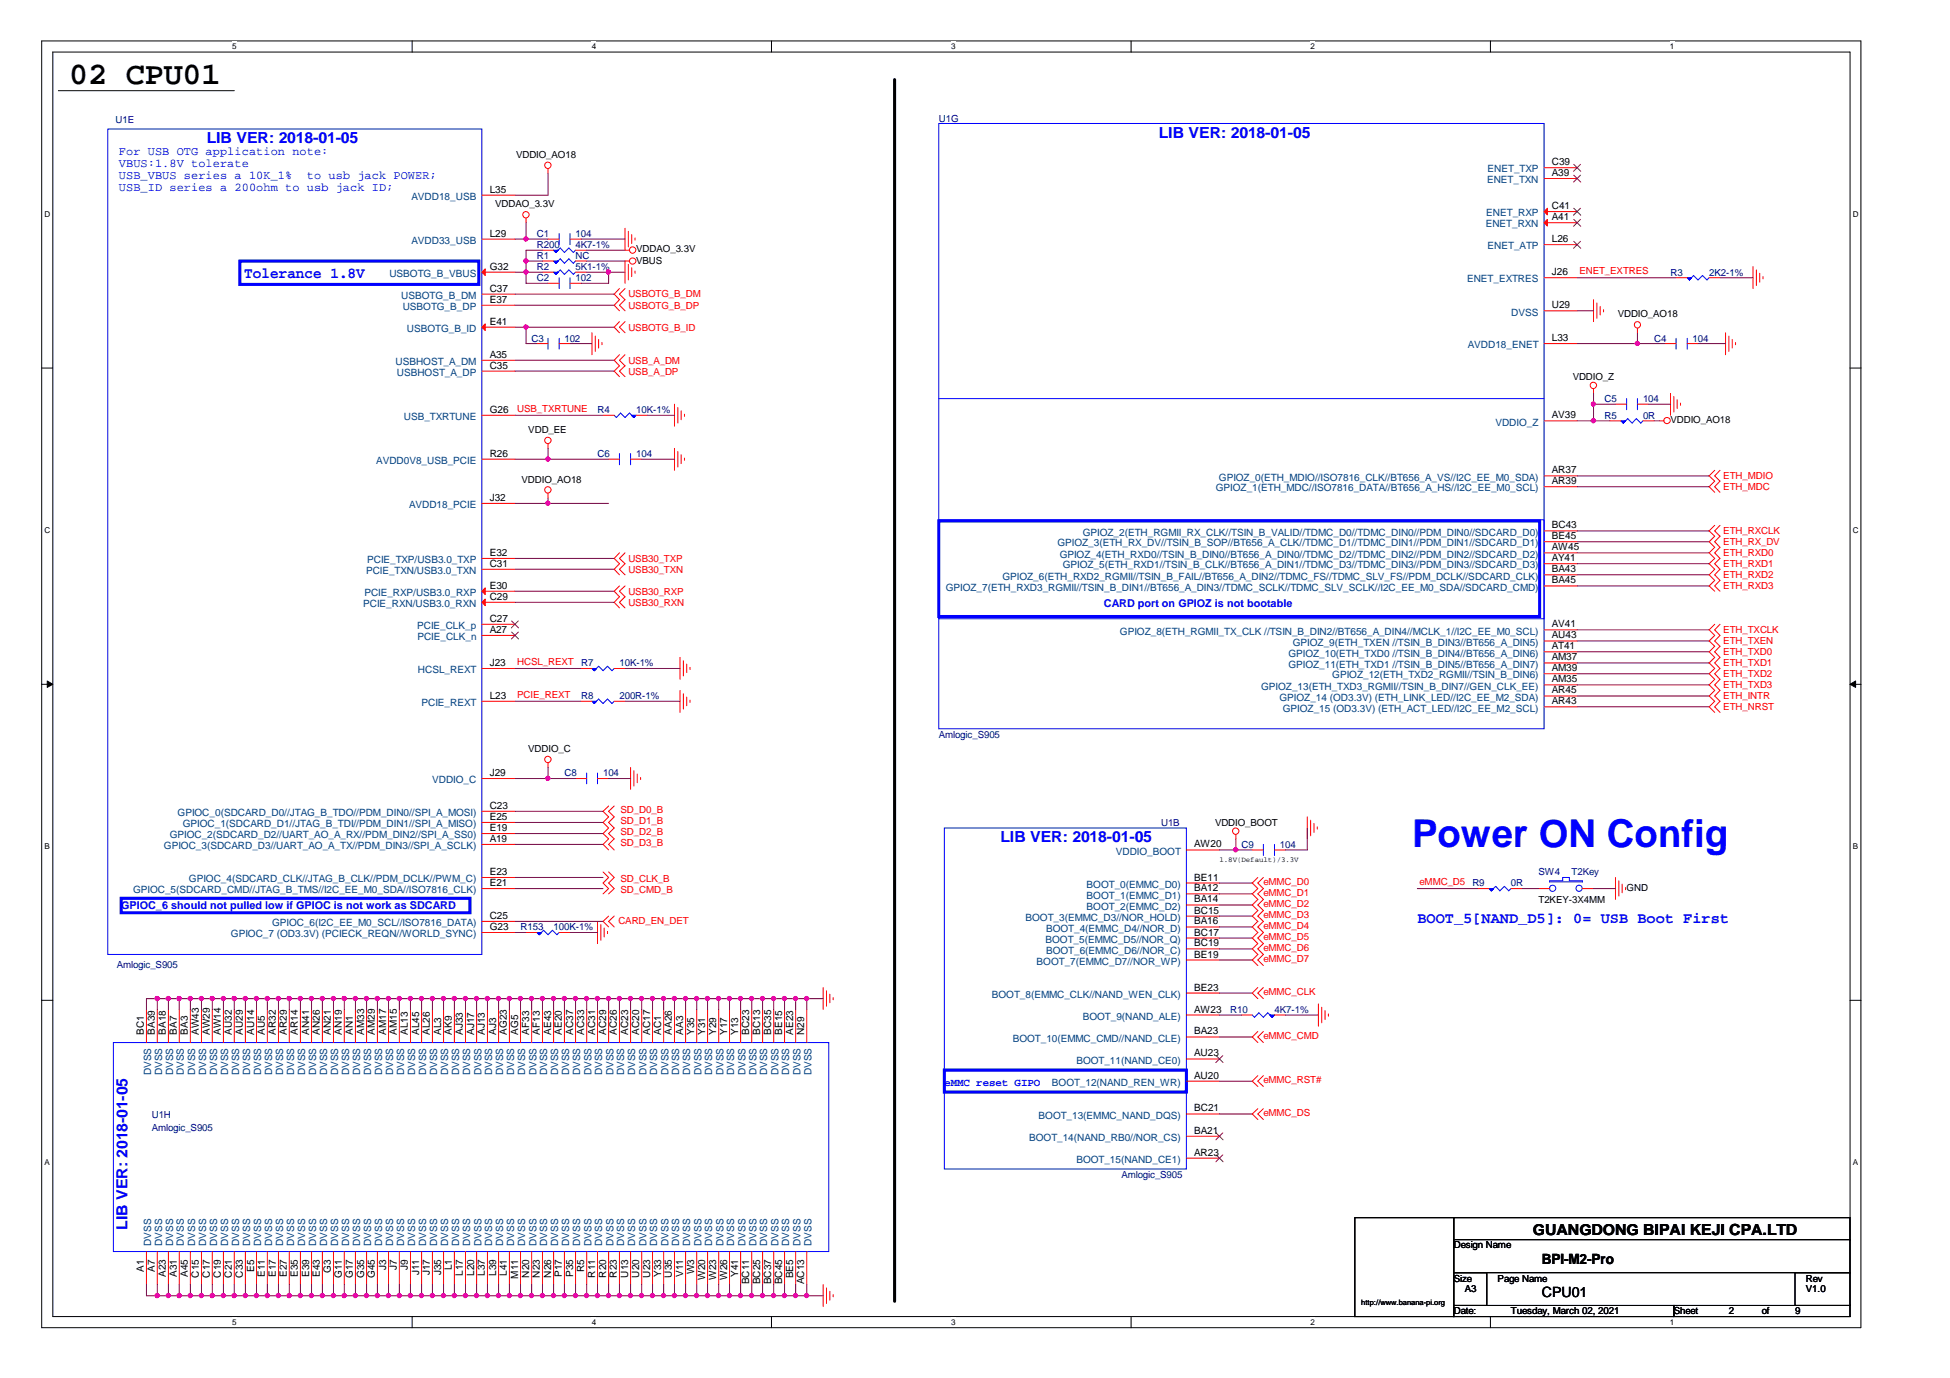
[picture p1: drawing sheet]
<svg xmlns="http://www.w3.org/2000/svg" width="297mm" height="210mm" viewBox="0 0 297 210" stroke-linecap="round" stroke-linejoin="round" font-family="sans-serif">
<defs><g id="words">
<text font-size="5.8" fill="#00f" x="215.1" y="129">Power ON Config</text>
<text font-size="4.8" x="10.5" y="12.8">02 CPU01</text>
<g font-size="2.3" fill="#00f">
<text x="31.5" y="21.8">LIB VER: 2018-01-05</text>
<text x="176.5" y="21">LIB VER: 2018-01-05</text>
<text x="37.2" y="42.3">Tolerance 1.8V</text>
<text x="152.4" y="128.3">LIB VER: 2018-01-05</text>
<text x="215.9" y="140.6">BOOT_5[NAND_D5]: 0= USB Boot First</text>
<text x="19.4" y="187.3" transform="rotate(-90 19.4 187.3)">LIB VER: 2018-01-05</text>
</g>
<text font-size="2.3" x="233.5" y="188.1">GUANGDONG BIPAI KEJI CPA.LTD</text>
<g font-size="2.2">
<text x="234.9" y="197.5">CPU01</text>
<text x="234.9" y="192.5">BPI-M2-Pro</text>
</g>
<g font-size="1.8" fill="#00f">
<text x="18.1" y="23.6">For USB OTG application note:</text>
<text x="18.1" y="25.5">VBUS:1.8V tolerate</text>
<text x="18.1" y="27.3">USB_VBUS series a 10K_1%</text>
<text x="18.1" y="29.1">USB_ID series a 200ohm to usb jack ID;</text>
<text x="46.7" y="27.3">to usb jack POWER;</text>
</g>
<g font-size="1.7" fill="#00f">
<text x="168.1" y="92.4">CARD port on GPIOZ is not bootable</text>
<text x="18.5" y="138.5">GPIOC_6 should not pulled low if GPIOC is not work as SDCARD</text>
<text x="143.8" y="165.5">eMMC reset GIPO</text>
</g>
<g font-size="1.5" fill="#000080">
<text x="17.6" y="18.7">U1E</text>
<text x="143" y="18.5">U1G</text>
<text x="81.8" y="37.8">R200</text>
<text x="81.8" y="41.1">R2</text>
<text x="81.8" y="36.1">C1</text>
<text x="81.8" y="39.5">R1</text>
<text x="87.7" y="37.8">4K7-1%</text>
<text x="87.7" y="41.1">5K1-1%</text>
<text x="87.7" y="36.1">104</text>
<text x="87.7" y="39.5">NC</text>
<text x="254.5" y="42">R3</text>
<text x="260.3" y="42">2K2-1%</text>
<text x="81.8" y="42.8">C2</text>
<text x="87.7" y="42.8">102</text>
<text x="81" y="52">C3</text>
<text x="86" y="52">102</text>
<text x="252" y="52">C4</text>
<text x="257.8" y="52">104</text>
<text x="91" y="62.9">R4</text>
<text x="96.9" y="62.9">10K-1%</text>
<text x="244.4" y="61.3">C5</text>
<text x="244.4" y="63.8">R5</text>
<text x="250.3" y="61.3">104</text>
<text x="250.3" y="63.8">0R</text>
<text x="91" y="69.7">C6</text>
<text x="96.9" y="69.7">104</text>
<text x="88.5" y="101.5">R7</text>
<text x="94.4" y="101.5">10K-1%</text>
<text x="88.5" y="106.5">R8</text>
<text x="94.4" y="106.5">200R-1%</text>
<text x="143" y="112.4">Amlogic_S905</text>
<text x="86" y="118.3">C8</text>
<text x="91.9" y="118.3">104</text>
<text x="176.9" y="125.8">U1B</text>
<text x="189.1" y="129.1">C9</text>
<text x="194.9" y="129.1">104</text>
<text x="224.3" y="135">R9</text>
<text x="230.2" y="135">0R</text>
<text x="234.4" y="133.3">SW4</text>
<text x="239.4" y="133.3">T2Key</text>
<text x="79.3" y="141.7">R153</text>
<text x="84.3" y="141.7">100K-1%</text>
<text x="17.8" y="147.4">Amlogic_S905</text>
<text x="187.4" y="154.3">R10</text>
<text x="194.1" y="154.3">4K7-1%</text>
<text x="23.1" y="170.2">U1H</text>
<text x="23.1" y="172.2">Amlogic_S905</text>
<text x="170.8" y="179.4">Amlogic_S905</text>
</g>
<g font-size="1.5">
<text x="74.6" y="29.4">L35</text>
<text x="78.6" y="24">VDDIO_AO18</text>
<text x="236.4" y="25.2">C39</text>
<text x="236.4" y="26.8">A39</text>
<text x="75.4" y="31.6">VDDAO_3.3V</text>
<text x="236.4" y="31.8">C41</text>
<text x="236.4" y="33.5">A41</text>
<text x="74.6" y="36">L29</text>
<text x="74.6" y="41.1">G32</text>
<text x="96.9" y="40.1">VBUS</text>
<text x="96.9" y="38.5">VDDAO_3.3V</text>
<text x="236.4" y="41.9">J26</text>
<text x="236.4" y="36.9">L26</text>
<text x="74.6" y="44.4">C37</text>
<text x="74.6" y="46.1">E37</text>
<text x="236.4" y="47">U29</text>
<text x="74.6" y="49.5">E41</text>
<text x="236.4" y="52">L33</text>
<text x="246.4" y="48.4">VDDIO_AO18</text>
<text x="74.6" y="54.5">A35</text>
<text x="74.6" y="56.1">C35</text>
<text x="239.6" y="57.9">VDDIO_Z</text>
<text x="74.6" y="62.9">G26</text>
<text x="80.5" y="65.9">VDD_EE</text>
<text x="236.4" y="63.7">AV39</text>
<text x="254.5" y="64.4">VDDIO_AO18</text>
<text x="74.6" y="69.6">R26</text>
<text x="74.6" y="76.3">J32</text>
<text x="79.5" y="73.5">VDDIO_AO18</text>
<text x="236.4" y="72.1">AR37</text>
<text x="236.4" y="73.8">AR39</text>
<text x="236.4" y="80.5">BC43</text>
<text x="236.4" y="82.1">BE45</text>
<text x="236.4" y="83.8">AW45</text>
<text x="74.6" y="84.7">E32</text>
<text x="74.6" y="86.3">C31</text>
<text x="74.6" y="89.7">E30</text>
<text x="236.4" y="88.9">BA45</text>
<text x="236.4" y="85.5">AY41</text>
<text x="236.4" y="87.2">BA43</text>
<text x="74.6" y="91.4">C29</text>
<text x="74.6" y="94.7">C27</text>
<text x="236.4" y="95.6">AV41</text>
<text x="74.6" y="96.4">A27</text>
<text x="74.6" y="101.4">J23</text>
<text x="236.4" y="97.3">AU43</text>
<text x="236.4" y="98.9">AT41</text>
<text x="236.4" y="100.6">AM37</text>
<text x="74.6" y="106.4">L23</text>
<text x="236.4" y="105.6">AR45</text>
<text x="236.4" y="107.3">AR43</text>
<text x="236.4" y="102.2">AM39</text>
<text x="236.4" y="103.9">AM35</text>
<text x="74.6" y="118.2">J29</text>
<text x="80.5" y="114.6">VDDIO_C</text>
<text x="74.6" y="123.2">C23</text>
<text x="74.6" y="124.9">E25</text>
<text x="185.1" y="125.8">VDDIO_BOOT</text>
<text x="74.6" y="126.6">E19</text>
<text x="74.6" y="128.2">A19</text>
<text x="181.9" y="129.1">AW20</text>
<text x="74.6" y="133.3">E23</text>
<text x="74.6" y="135">E21</text>
<text x="181.9" y="134.1">BE11</text>
<text x="181.9" y="135.8">BA12</text>
<text x="181.9" y="137.5">BA14</text>
<text x="234.4" y="137.5">T2KEY-3X4MM</text>
<text x="247.8" y="135.7">GND</text>
<text x="74.6" y="140">C25</text>
<text x="74.6" y="141.7">G23</text>
<text x="181.9" y="139.2">BC15</text>
<text x="181.9" y="140.8">BA16</text>
<text x="181.9" y="142.5">BC17</text>
<text x="181.9" y="144.2">BC19</text>
<text x="181.9" y="145.9">BE19</text>
<text x="181.9" y="154.2">AW23</text>
<text x="181.9" y="150.9">BE23</text>
<text x="21.9" y="157.6" transform="rotate(-90 21.9 157.6)">BC1</text>
<text x="23.6" y="157.6" transform="rotate(-90 23.6 157.6)">BA39</text>
<text x="25.3" y="157.6" transform="rotate(-90 25.3 157.6)">BA18</text>
<text x="26.9" y="157.6" transform="rotate(-90 26.9 157.6)">BA7</text>
<text x="28.6" y="157.6" transform="rotate(-90 28.6 157.6)">BA3</text>
<text x="30.3" y="157.6" transform="rotate(-90 30.3 157.6)">AW43</text>
<text x="32" y="157.6" transform="rotate(-90 32 157.6)">AW29</text>
<text x="33.7" y="157.6" transform="rotate(-90 33.7 157.6)">AW14</text>
<text x="35.3" y="157.6" transform="rotate(-90 35.3 157.6)">AU32</text>
<text x="37" y="157.6" transform="rotate(-90 37 157.6)">AU29</text>
<text x="38.7" y="157.6" transform="rotate(-90 38.7 157.6)">AU14</text>
<text x="40.3" y="157.6" transform="rotate(-90 40.3 157.6)">AU5</text>
<text x="42" y="157.6" transform="rotate(-90 42 157.6)">AR32</text>
<text x="43.7" y="157.6" transform="rotate(-90 43.7 157.6)">AR29</text>
<text x="45.4" y="157.6" transform="rotate(-90 45.4 157.6)">AR14</text>
<text x="47.1" y="157.6" transform="rotate(-90 47.1 157.6)">AN41</text>
<text x="48.7" y="157.6" transform="rotate(-90 48.7 157.6)">AN26</text>
<text x="50.4" y="157.6" transform="rotate(-90 50.4 157.6)">AN21</text>
<text x="52.1" y="157.6" transform="rotate(-90 52.1 157.6)">AN19</text>
<text x="53.8" y="157.6" transform="rotate(-90 53.8 157.6)">AN1</text>
<text x="55.5" y="157.6" transform="rotate(-90 55.5 157.6)">AM33</text>
<text x="57.1" y="157.6" transform="rotate(-90 57.1 157.6)">AM29</text>
<text x="58.8" y="157.6" transform="rotate(-90 58.8 157.6)">AM17</text>
<text x="60.5" y="157.6" transform="rotate(-90 60.5 157.6)">AM15</text>
<text x="62.1" y="157.6" transform="rotate(-90 62.1 157.6)">AL13</text>
<text x="63.8" y="157.6" transform="rotate(-90 63.8 157.6)">AL45</text>
<text x="65.5" y="157.6" transform="rotate(-90 65.5 157.6)">AL26</text>
<text x="67.2" y="157.6" transform="rotate(-90 67.2 157.6)">AL3</text>
<text x="68.8" y="157.6" transform="rotate(-90 68.8 157.6)">AK9</text>
<text x="70.5" y="157.6" transform="rotate(-90 70.5 157.6)">AJ33</text>
<text x="72.2" y="157.6" transform="rotate(-90 72.2 157.6)">AJ17</text>
<text x="73.9" y="157.6" transform="rotate(-90 73.9 157.6)">AJ13</text>
<text x="75.6" y="157.6" transform="rotate(-90 75.6 157.6)">AJ3</text>
<text x="77.2" y="157.6" transform="rotate(-90 77.2 157.6)">AG23</text>
<text x="78.9" y="157.6" transform="rotate(-90 78.9 157.6)">AG5</text>
<text x="80.6" y="157.6" transform="rotate(-90 80.6 157.6)">AF33</text>
<text x="82.3" y="157.6" transform="rotate(-90 82.3 157.6)">AF13</text>
<text x="83.9" y="157.6" transform="rotate(-90 83.9 157.6)">AE43</text>
<text x="85.6" y="157.6" transform="rotate(-90 85.6 157.6)">AE20</text>
<text x="87.3" y="157.6" transform="rotate(-90 87.3 157.6)">AC37</text>
<text x="89" y="157.6" transform="rotate(-90 89 157.6)">AC33</text>
<text x="90.6" y="157.6" transform="rotate(-90 90.6 157.6)">AC31</text>
<text x="92.3" y="157.6" transform="rotate(-90 92.3 157.6)">AC29</text>
<text x="94" y="157.6" transform="rotate(-90 94 157.6)">AC26</text>
<text x="95.7" y="157.6" transform="rotate(-90 95.7 157.6)">AC23</text>
<text x="97.4" y="157.6" transform="rotate(-90 97.4 157.6)">AC20</text>
<text x="99" y="157.6" transform="rotate(-90 99 157.6)">AC17</text>
<text x="100.7" y="157.6" transform="rotate(-90 100.7 157.6)">AC1</text>
<text x="102.4" y="157.6" transform="rotate(-90 102.4 157.6)">AA26</text>
<text x="104.1" y="157.6" transform="rotate(-90 104.1 157.6)">AA3</text>
<text x="105.7" y="157.6" transform="rotate(-90 105.7 157.6)">Y35</text>
<text x="107.4" y="157.6" transform="rotate(-90 107.4 157.6)">Y31</text>
<text x="109.1" y="157.6" transform="rotate(-90 109.1 157.6)">Y29</text>
<text x="110.7" y="157.6" transform="rotate(-90 110.7 157.6)">Y17</text>
<text x="112.4" y="157.6" transform="rotate(-90 112.4 157.6)">Y13</text>
<text x="114.1" y="157.6" transform="rotate(-90 114.1 157.6)">BC23</text>
<text x="115.8" y="157.6" transform="rotate(-90 115.8 157.6)">BC13</text>
<text x="117.5" y="157.6" transform="rotate(-90 117.5 157.6)">BC35</text>
<text x="119.1" y="157.6" transform="rotate(-90 119.1 157.6)">BE15</text>
<text x="120.8" y="157.6" transform="rotate(-90 120.8 157.6)">AE23</text>
<text x="122.5" y="157.6" transform="rotate(-90 122.5 157.6)">N29</text>
<text x="181.9" y="160.9">AU23</text>
<text x="181.9" y="157.6">BA23</text>
<text x="181.9" y="164.3">AU20</text>
<text x="181.9" y="172.7">BA21</text>
<text x="181.9" y="169.3">BC21</text>
<text x="181.9" y="176">AR23</text>
<text x="221.4" y="190.2">Design Name</text>
<text x="21.9" y="193.7" transform="rotate(-90 21.9 193.7)">A1</text>
<text x="23.6" y="193.7" transform="rotate(-90 23.6 193.7)">A7</text>
<text x="25.3" y="194.5" transform="rotate(-90 25.3 194.5)">A23</text>
<text x="26.9" y="194.5" transform="rotate(-90 26.9 194.5)">A31</text>
<text x="28.6" y="194.5" transform="rotate(-90 28.6 194.5)">A45</text>
<text x="30.3" y="194.6" transform="rotate(-90 30.3 194.6)">C15</text>
<text x="32" y="194.6" transform="rotate(-90 32 194.6)">C17</text>
<text x="33.7" y="194.6" transform="rotate(-90 33.7 194.6)">C19</text>
<text x="35.3" y="194.6" transform="rotate(-90 35.3 194.6)">C21</text>
<text x="37" y="194.6" transform="rotate(-90 37 194.6)">C33</text>
<text x="38.7" y="193.7" transform="rotate(-90 38.7 193.7)">E5</text>
<text x="40.3" y="194.5" transform="rotate(-90 40.3 194.5)">E11</text>
<text x="42" y="194.5" transform="rotate(-90 42 194.5)">E17</text>
<text x="43.7" y="194.5" transform="rotate(-90 43.7 194.5)">E27</text>
<text x="45.4" y="194.5" transform="rotate(-90 45.4 194.5)">E35</text>
<text x="47.1" y="194.5" transform="rotate(-90 47.1 194.5)">E39</text>
<text x="48.7" y="194.5" transform="rotate(-90 48.7 194.5)">E43</text>
<text x="50.4" y="193.9" transform="rotate(-90 50.4 193.9)">G3</text>
<text x="52.1" y="194.7" transform="rotate(-90 52.1 194.7)">G11</text>
<text x="53.8" y="194.7" transform="rotate(-90 53.8 194.7)">G17</text>
<text x="55.5" y="194.7" transform="rotate(-90 55.5 194.7)">G35</text>
<text x="57.1" y="194.7" transform="rotate(-90 57.1 194.7)">G45</text>
<text x="58.8" y="193.4" transform="rotate(-90 58.8 193.4)">J3</text>
<text x="60.5" y="193.4" transform="rotate(-90 60.5 193.4)">J7</text>
<text x="62.1" y="193.4" transform="rotate(-90 62.1 193.4)">J9</text>
<text x="63.8" y="194.3" transform="rotate(-90 63.8 194.3)">J11</text>
<text x="65.5" y="194.3" transform="rotate(-90 65.5 194.3)">J17</text>
<text x="67.2" y="194.3" transform="rotate(-90 67.2 194.3)">J35</text>
<text x="68.8" y="193.5" transform="rotate(-90 68.8 193.5)">L1</text>
<text x="70.5" y="194.4" transform="rotate(-90 70.5 194.4)">L17</text>
<text x="72.2" y="194.4" transform="rotate(-90 72.2 194.4)">L20</text>
<text x="73.9" y="194.4" transform="rotate(-90 73.9 194.4)">L37</text>
<text x="75.6" y="194.4" transform="rotate(-90 75.6 194.4)">L39</text>
<text x="77.2" y="194.4" transform="rotate(-90 77.2 194.4)">L41</text>
<text x="78.9" y="194.8" transform="rotate(-90 78.9 194.8)">M11</text>
<text x="80.6" y="194.6" transform="rotate(-90 80.6 194.6)">N20</text>
<text x="82.3" y="194.6" transform="rotate(-90 82.3 194.6)">N23</text>
<text x="83.9" y="194.6" transform="rotate(-90 83.9 194.6)">N26</text>
<text x="85.6" y="194.5" transform="rotate(-90 85.6 194.5)">P17</text>
<text x="87.3" y="194.5" transform="rotate(-90 87.3 194.5)">P35</text>
<text x="89" y="193.8" transform="rotate(-90 89 193.8)">R5</text>
<text x="90.6" y="194.6" transform="rotate(-90 90.6 194.6)">R11</text>
<text x="92.3" y="194.6" transform="rotate(-90 92.3 194.6)">R20</text>
<text x="94" y="194.6" transform="rotate(-90 94 194.6)">R23</text>
<text x="95.7" y="194.6" transform="rotate(-90 95.7 194.6)">U13</text>
<text x="97.4" y="194.6" transform="rotate(-90 97.4 194.6)">U20</text>
<text x="99" y="194.6" transform="rotate(-90 99 194.6)">U23</text>
<text x="100.7" y="194.5" transform="rotate(-90 100.7 194.5)">Y33</text>
<text x="102.4" y="194.6" transform="rotate(-90 102.4 194.6)">U35</text>
<text x="104.1" y="194.5" transform="rotate(-90 104.1 194.5)">V11</text>
<text x="105.7" y="194.1" transform="rotate(-90 105.7 194.1)">W3</text>
<text x="107.4" y="195" transform="rotate(-90 107.4 195)">W20</text>
<text x="109.1" y="195" transform="rotate(-90 109.1 195)">W23</text>
<text x="110.7" y="195" transform="rotate(-90 110.7 195)">W26</text>
<text x="112.4" y="194.5" transform="rotate(-90 112.4 194.5)">Y41</text>
<text x="114.1" y="195.6" transform="rotate(-90 114.1 195.6)">BC11</text>
<text x="115.8" y="195.6" transform="rotate(-90 115.8 195.6)">BC25</text>
<text x="117.5" y="195.6" transform="rotate(-90 117.5 195.6)">BC37</text>
<text x="119.1" y="195.6" transform="rotate(-90 119.1 195.6)">BC45</text>
<text x="120.8" y="194.7" transform="rotate(-90 120.8 194.7)">BE5</text>
<text x="122.5" y="195.6" transform="rotate(-90 122.5 195.6)">AC13</text>
<text x="221.4" y="195.2">Size</text>
<text x="223.1" y="196.9">A3</text>
<text x="228.1" y="195.2">Page Name</text>
<text x="275.1" y="196.9">V1.0</text>
<text x="275.1" y="195.2">Rev</text>
<text x="221.4" y="200.2">Date:</text>
<text x="230.2" y="200.2">Tuesday, March 02, 2021</text>
<text x="255" y="200.2">Sheet</text>
<text x="263.4" y="200.2">2</text>
<text x="268.4" y="200.2">of</text>
<text x="273.4" y="200.2">9</text>
</g>
<g font-size="1.5" fill="#004080">
<text x="226.5" y="27.9">ENET_TXN</text>
<text x="226.6" y="26.3">ENET_TXP</text>
<text x="62.7" y="30.5">AVDD18_USB</text>
<text x="226.3" y="34.6">ENET_RXN</text>
<text x="226.4" y="32.9">ENET_RXP</text>
<text x="62.7" y="37.1">AVDD33_USB</text>
<text x="226.6" y="38">ENET_ATP</text>
<text x="59.3" y="42.2">USBOTG_B_VBUS</text>
<text x="61.1" y="45.5">USBOTG_B_DM</text>
<text x="61.3" y="47.2">USBOTG_B_DP</text>
<text x="223.5" y="43">ENET_EXTRES</text>
<text x="62" y="50.6">USBOTG_B_ID</text>
<text x="223.6" y="53.1">AVDD18_ENET</text>
<text x="230.2" y="48.1">DVSS</text>
<text x="60.2" y="55.6">USBHOST_A_DM</text>
<text x="60.5" y="57.2">USBHOST_A_DP</text>
<text x="61.5" y="64">USB_TXRTUNE</text>
<text x="227.8" y="64.8">VDDIO_Z</text>
<text x="57.3" y="70.7">AVDD0V8_USB_PCIE</text>
<text x="62.3" y="77.4">AVDD18_PCIE</text>
<text x="185.2" y="74.9">GPIOZ_1(ETH_MDC//ISO7816_DATA//BT656_A_HS//I2C_EE_M0_SCL)</text>
<text x="185.7" y="73.2">GPIOZ_0(ETH_MDIO//ISO7816_CLK//BT656_A_VS//I2C_EE_M0_SDA)</text>
<text x="161.1" y="83.2">GPIOZ_3(ETH_RX_DV//TSIN_B_SOP//BT656_A_CLK//TDMC_D1//TDMC_DIN1//PDM_DIN1//SDCARD_D1)</text>
<text x="164.9" y="81.6">GPIOZ_2(ETH_RGMII_RX_CLK//TSIN_B_VALID//TDMC_D0//TDMC_DIN0//PDM_DIN0//SDCARD_D0)</text>
<text x="55.8" y="87.4">PCIE_TXN/USB3.0_TXN</text>
<text x="55.9" y="85.8">PCIE_TXP/USB3.0_TXP</text>
<text x="144.1" y="90">GPIOZ_7(ETH_RXD3_RGMII//TSIN_B_DIN1//BT656_A_DIN3//TDMC_SCLK//TDMC_SLV_SCLK//I2C_EE_M0_SDA//SDCARD_CMD)</text>
<text x="152.7" y="88.3">GPIOZ_6(ETH_RXD2_RGMII//TSIN_B_FAIL//BT656_A_DIN2//TDMC_FS//TDMC_SLV_FS//PDM_DCLK//SDCARD_CLK)</text>
<text x="161.4" y="84.9">GPIOZ_4(ETH_RXD0//TSIN_B_DIN0//BT656_A_DIN0//TDMC_D2//TDMC_DIN2//PDM_DIN2//SDCARD_D2)</text>
<text x="161.9" y="86.6">GPIOZ_5(ETH_RXD1//TSIN_B_CLK//BT656_A_DIN1//TDMC_D3//TDMC_DIN3//PDM_DIN3//SDCARD_D3)</text>
<text x="55.3" y="92.5">PCIE_RXN/USB3.0_RXN</text>
<text x="55.5" y="90.8">PCIE_RXP/USB3.0_RXP</text>
<text x="63.5" y="95.8">PCIE_CLK_p</text>
<text x="63.6" y="97.5">PCIE_CLK_n</text>
<text x="170.6" y="96.7">GPIOZ_8(ETH_RGMII_TX_CLK //TSIN_B_DIN2//BT656_A_DIN4//MCLK_1//I2C_EE_M0_SCL)</text>
<text x="196.3" y="100">GPIOZ_10(ETH_TXD0 //TSIN_B_DIN4//BT656_A_DIN6)</text>
<text x="196.3" y="101.7">GPIOZ_11(ETH_TXD1 //TSIN_B_DIN5//BT656_A_DIN7)</text>
<text x="196.9" y="98.4">GPIOZ_9(ETH_TXEN //TSIN_B_DIN3//BT656_A_DIN5)</text>
<text x="63.7" y="102.5">HCSL_REXT</text>
<text x="64.2" y="107.5">PCIE_REXT</text>
<text x="192.1" y="105">GPIOZ_13(ETH_TXD3_RGMII//TSIN_B_DIN7//GEN_CLK_EE)</text>
<text x="194.9" y="106.7">GPIOZ_14 (OD3.3V) (ETH_LINK_LED//I2C_EE_M2_SDA)</text>
<text x="202.9" y="103.3">GPIOZ_12(ETH_TXD2_RGMII//TSIN_B_DIN6)</text>
<text x="195.4" y="108.4">GPIOZ_15 (OD3.3V) (ETH_ACT_LED//I2C_EE_M2_SCL)</text>
<text x="65.8" y="119.3">VDDIO_C</text>
<text x="27.1" y="124.3">GPIOC_0(SDCARD_D0//JTAG_B_TDO//PDM_DIN0//SPI_A_MOSI)</text>
<text x="27.9" y="126">GPIOC_1(SDCARD_D1//JTAG_B_TDI//PDM_DIN1//SPI_A_MISO)</text>
<text x="25" y="129.3">GPIOC_3(SDCARD_D3//UART_AO_A_TX//PDM_DIN3//SPI_A_SCLK)</text>
<text x="25.9" y="127.7">GPIOC_2(SDCARD_D2//UART_AO_A_RX//PDM_DIN2//SPI_A_SS0)</text>
<text x="170" y="130.2">VDDIO_BOOT</text>
<text x="20.3" y="136.1">GPIOC_5(SDCARD_CMD//JTAG_B_TMS//I2C_EE_M0_SDA//ISO7816_CLK)</text>
<text x="28.8" y="134.4">GPIOC_4(SDCARD_CLK//JTAG_B_CLK//PDM_DCLK//PWM_C)</text>
<text x="165.5" y="135.2">BOOT_0(EMMC_D0)</text>
<text x="165.5" y="136.9">BOOT_1(EMMC_D1)</text>
<text x="35.2" y="142.8">GPIOC_7 (OD3.3V) (PCIECK_REQN//WORLD_SYNC)</text>
<text x="41.4" y="141.1">GPIOC_6(I2C_EE_M0_SCL//ISO7816_DATA)</text>
<text x="156.2" y="140.3">BOOT_3(EMMC_D3//NOR_HOLD)</text>
<text x="159.3" y="143.6">BOOT_5(EMMC_D5//NOR_Q)</text>
<text x="159.3" y="141.9">BOOT_4(EMMC_D4//NOR_D)</text>
<text x="165.5" y="138.6">BOOT_2(EMMC_D2)</text>
<text x="157.9" y="147">BOOT_7(EMMC_D7//NOR_WP)</text>
<text x="159.3" y="145.3">BOOT_6(EMMC_D6//NOR_C)</text>
<text x="151.1" y="152">BOOT_8(EMMC_CLK//NAND_WEN_CLK)</text>
<text x="164.9" y="155.3">BOOT_9(NAND_ALE)</text>
<text x="154.3" y="158.7">BOOT_10(EMMC_CMD//NAND_CLE)</text>
<text x="23" y="163.8" transform="rotate(-90 23 163.8)">DVSS</text>
<text x="24.7" y="163.8" transform="rotate(-90 24.7 163.8)">DVSS</text>
<text x="26.4" y="163.8" transform="rotate(-90 26.4 163.8)">DVSS</text>
<text x="28" y="163.8" transform="rotate(-90 28 163.8)">DVSS</text>
<text x="29.7" y="163.8" transform="rotate(-90 29.7 163.8)">DVSS</text>
<text x="31.4" y="163.8" transform="rotate(-90 31.4 163.8)">DVSS</text>
<text x="33.1" y="163.8" transform="rotate(-90 33.1 163.8)">DVSS</text>
<text x="34.8" y="163.8" transform="rotate(-90 34.8 163.8)">DVSS</text>
<text x="36.4" y="163.8" transform="rotate(-90 36.4 163.8)">DVSS</text>
<text x="38.1" y="163.8" transform="rotate(-90 38.1 163.8)">DVSS</text>
<text x="39.8" y="163.8" transform="rotate(-90 39.8 163.8)">DVSS</text>
<text x="41.4" y="163.8" transform="rotate(-90 41.4 163.8)">DVSS</text>
<text x="43.1" y="163.8" transform="rotate(-90 43.1 163.8)">DVSS</text>
<text x="44.8" y="163.8" transform="rotate(-90 44.8 163.8)">DVSS</text>
<text x="46.5" y="163.8" transform="rotate(-90 46.5 163.8)">DVSS</text>
<text x="48.2" y="163.8" transform="rotate(-90 48.2 163.8)">DVSS</text>
<text x="49.8" y="163.8" transform="rotate(-90 49.8 163.8)">DVSS</text>
<text x="51.5" y="163.8" transform="rotate(-90 51.5 163.8)">DVSS</text>
<text x="53.2" y="163.8" transform="rotate(-90 53.2 163.8)">DVSS</text>
<text x="54.9" y="163.8" transform="rotate(-90 54.9 163.8)">DVSS</text>
<text x="56.6" y="163.8" transform="rotate(-90 56.6 163.8)">DVSS</text>
<text x="58.2" y="163.8" transform="rotate(-90 58.2 163.8)">DVSS</text>
<text x="59.9" y="163.8" transform="rotate(-90 59.9 163.8)">DVSS</text>
<text x="61.6" y="163.8" transform="rotate(-90 61.6 163.8)">DVSS</text>
<text x="63.2" y="163.8" transform="rotate(-90 63.2 163.8)">DVSS</text>
<text x="64.9" y="163.8" transform="rotate(-90 64.9 163.8)">DVSS</text>
<text x="66.6" y="163.8" transform="rotate(-90 66.6 163.8)">DVSS</text>
<text x="68.3" y="163.8" transform="rotate(-90 68.3 163.8)">DVSS</text>
<text x="69.9" y="163.8" transform="rotate(-90 69.9 163.8)">DVSS</text>
<text x="71.6" y="163.8" transform="rotate(-90 71.6 163.8)">DVSS</text>
<text x="73.3" y="163.8" transform="rotate(-90 73.3 163.8)">DVSS</text>
<text x="75" y="163.8" transform="rotate(-90 75 163.8)">DVSS</text>
<text x="76.7" y="163.8" transform="rotate(-90 76.7 163.8)">DVSS</text>
<text x="78.3" y="163.8" transform="rotate(-90 78.3 163.8)">DVSS</text>
<text x="80" y="163.8" transform="rotate(-90 80 163.8)">DVSS</text>
<text x="81.7" y="163.8" transform="rotate(-90 81.7 163.8)">DVSS</text>
<text x="83.4" y="163.8" transform="rotate(-90 83.4 163.8)">DVSS</text>
<text x="85" y="163.8" transform="rotate(-90 85 163.8)">DVSS</text>
<text x="86.7" y="163.8" transform="rotate(-90 86.7 163.8)">DVSS</text>
<text x="88.4" y="163.8" transform="rotate(-90 88.4 163.8)">DVSS</text>
<text x="90.1" y="163.8" transform="rotate(-90 90.1 163.8)">DVSS</text>
<text x="91.7" y="163.8" transform="rotate(-90 91.7 163.8)">DVSS</text>
<text x="93.4" y="163.8" transform="rotate(-90 93.4 163.8)">DVSS</text>
<text x="95.1" y="163.8" transform="rotate(-90 95.1 163.8)">DVSS</text>
<text x="96.8" y="163.8" transform="rotate(-90 96.8 163.8)">DVSS</text>
<text x="98.5" y="163.8" transform="rotate(-90 98.5 163.8)">DVSS</text>
<text x="100.1" y="163.8" transform="rotate(-90 100.1 163.8)">DVSS</text>
<text x="101.8" y="163.8" transform="rotate(-90 101.8 163.8)">DVSS</text>
<text x="103.5" y="163.8" transform="rotate(-90 103.5 163.8)">DVSS</text>
<text x="105.2" y="163.8" transform="rotate(-90 105.2 163.8)">DVSS</text>
<text x="106.8" y="163.8" transform="rotate(-90 106.8 163.8)">DVSS</text>
<text x="108.5" y="163.8" transform="rotate(-90 108.5 163.8)">DVSS</text>
<text x="110.2" y="163.8" transform="rotate(-90 110.2 163.8)">DVSS</text>
<text x="111.8" y="163.8" transform="rotate(-90 111.8 163.8)">DVSS</text>
<text x="113.5" y="163.8" transform="rotate(-90 113.5 163.8)">DVSS</text>
<text x="115.2" y="163.8" transform="rotate(-90 115.2 163.8)">DVSS</text>
<text x="116.9" y="163.8" transform="rotate(-90 116.9 163.8)">DVSS</text>
<text x="118.6" y="163.8" transform="rotate(-90 118.6 163.8)">DVSS</text>
<text x="120.2" y="163.8" transform="rotate(-90 120.2 163.8)">DVSS</text>
<text x="121.9" y="163.8" transform="rotate(-90 121.9 163.8)">DVSS</text>
<text x="123.6" y="163.8" transform="rotate(-90 123.6 163.8)">DVSS</text>
<text x="160.2" y="165.4">BOOT_12(NAND_REN_WR)</text>
<text x="164" y="162">BOOT_11(NAND_CE0)</text>
<text x="156.8" y="173.8">BOOT_14(NAND_RB0//NOR_CS)</text>
<text x="158.2" y="170.4">BOOT_13(EMMC_NAND_DQS)</text>
<text x="164" y="177.1">BOOT_15(NAND_CE1)</text>
<text x="23" y="189.8" transform="rotate(-90 23 189.8)">DVSS</text>
<text x="24.7" y="189.8" transform="rotate(-90 24.7 189.8)">DVSS</text>
<text x="26.4" y="189.8" transform="rotate(-90 26.4 189.8)">DVSS</text>
<text x="28" y="189.8" transform="rotate(-90 28 189.8)">DVSS</text>
<text x="29.7" y="189.8" transform="rotate(-90 29.7 189.8)">DVSS</text>
<text x="31.4" y="189.8" transform="rotate(-90 31.4 189.8)">DVSS</text>
<text x="33.1" y="189.8" transform="rotate(-90 33.1 189.8)">DVSS</text>
<text x="34.8" y="189.8" transform="rotate(-90 34.8 189.8)">DVSS</text>
<text x="36.4" y="189.8" transform="rotate(-90 36.4 189.8)">DVSS</text>
<text x="38.1" y="189.8" transform="rotate(-90 38.1 189.8)">DVSS</text>
<text x="39.8" y="189.8" transform="rotate(-90 39.8 189.8)">DVSS</text>
<text x="41.4" y="189.8" transform="rotate(-90 41.4 189.8)">DVSS</text>
<text x="43.1" y="189.8" transform="rotate(-90 43.1 189.8)">DVSS</text>
<text x="44.8" y="189.8" transform="rotate(-90 44.8 189.8)">DVSS</text>
<text x="46.5" y="189.8" transform="rotate(-90 46.5 189.8)">DVSS</text>
<text x="48.2" y="189.8" transform="rotate(-90 48.2 189.8)">DVSS</text>
<text x="49.8" y="189.8" transform="rotate(-90 49.8 189.8)">DVSS</text>
<text x="51.5" y="189.8" transform="rotate(-90 51.5 189.8)">DVSS</text>
<text x="53.2" y="189.8" transform="rotate(-90 53.2 189.8)">DVSS</text>
<text x="54.9" y="189.8" transform="rotate(-90 54.9 189.8)">DVSS</text>
<text x="56.6" y="189.8" transform="rotate(-90 56.6 189.8)">DVSS</text>
<text x="58.2" y="189.8" transform="rotate(-90 58.2 189.8)">DVSS</text>
<text x="59.9" y="189.8" transform="rotate(-90 59.9 189.8)">DVSS</text>
<text x="61.6" y="189.8" transform="rotate(-90 61.6 189.8)">DVSS</text>
<text x="63.2" y="189.8" transform="rotate(-90 63.2 189.8)">DVSS</text>
<text x="64.9" y="189.8" transform="rotate(-90 64.9 189.8)">DVSS</text>
<text x="66.6" y="189.8" transform="rotate(-90 66.6 189.8)">DVSS</text>
<text x="68.3" y="189.8" transform="rotate(-90 68.3 189.8)">DVSS</text>
<text x="69.9" y="189.8" transform="rotate(-90 69.9 189.8)">DVSS</text>
<text x="71.6" y="189.8" transform="rotate(-90 71.6 189.8)">DVSS</text>
<text x="73.3" y="189.8" transform="rotate(-90 73.3 189.8)">DVSS</text>
<text x="75" y="189.8" transform="rotate(-90 75 189.8)">DVSS</text>
<text x="76.7" y="189.8" transform="rotate(-90 76.7 189.8)">DVSS</text>
<text x="78.3" y="189.8" transform="rotate(-90 78.3 189.8)">DVSS</text>
<text x="80" y="189.8" transform="rotate(-90 80 189.8)">DVSS</text>
<text x="81.7" y="189.8" transform="rotate(-90 81.7 189.8)">DVSS</text>
<text x="83.4" y="189.8" transform="rotate(-90 83.4 189.8)">DVSS</text>
<text x="85" y="189.8" transform="rotate(-90 85 189.8)">DVSS</text>
<text x="86.7" y="189.8" transform="rotate(-90 86.7 189.8)">DVSS</text>
<text x="88.4" y="189.8" transform="rotate(-90 88.4 189.8)">DVSS</text>
<text x="90.1" y="189.8" transform="rotate(-90 90.1 189.8)">DVSS</text>
<text x="91.7" y="189.8" transform="rotate(-90 91.7 189.8)">DVSS</text>
<text x="93.4" y="189.8" transform="rotate(-90 93.4 189.8)">DVSS</text>
<text x="95.1" y="189.8" transform="rotate(-90 95.1 189.8)">DVSS</text>
<text x="96.8" y="189.8" transform="rotate(-90 96.8 189.8)">DVSS</text>
<text x="98.5" y="189.8" transform="rotate(-90 98.5 189.8)">DVSS</text>
<text x="100.1" y="189.8" transform="rotate(-90 100.1 189.8)">DVSS</text>
<text x="101.8" y="189.8" transform="rotate(-90 101.8 189.8)">DVSS</text>
<text x="103.5" y="189.8" transform="rotate(-90 103.5 189.8)">DVSS</text>
<text x="105.2" y="189.8" transform="rotate(-90 105.2 189.8)">DVSS</text>
<text x="106.8" y="189.8" transform="rotate(-90 106.8 189.8)">DVSS</text>
<text x="108.5" y="189.8" transform="rotate(-90 108.5 189.8)">DVSS</text>
<text x="110.2" y="189.8" transform="rotate(-90 110.2 189.8)">DVSS</text>
<text x="111.8" y="189.8" transform="rotate(-90 111.8 189.8)">DVSS</text>
<text x="113.5" y="189.8" transform="rotate(-90 113.5 189.8)">DVSS</text>
<text x="115.2" y="189.8" transform="rotate(-90 115.2 189.8)">DVSS</text>
<text x="116.9" y="189.8" transform="rotate(-90 116.9 189.8)">DVSS</text>
<text x="118.6" y="189.8" transform="rotate(-90 118.6 189.8)">DVSS</text>
<text x="120.2" y="189.8" transform="rotate(-90 120.2 189.8)">DVSS</text>
<text x="121.9" y="189.8" transform="rotate(-90 121.9 189.8)">DVSS</text>
<text x="123.6" y="189.8" transform="rotate(-90 123.6 189.8)">DVSS</text>
</g>
<g font-size="1.5" fill="#f00">
<text x="240.6" y="41.8">ENET_EXTRES</text>
<text x="95.7" y="45.3">USBOTG_B_DM</text>
<text x="95.7" y="47">USBOTG_B_DP</text>
<text x="95.7" y="50.3">USBOTG_B_ID</text>
<text x="95.7" y="55.4">USB_A_DM</text>
<text x="95.7" y="57.1">USB_A_DP</text>
<text x="78.8" y="62.7">USB_TXRTUNE</text>
<text x="262.5" y="73">ETH_MDIO</text>
<text x="262.5" y="74.6">ETH_MDC</text>
<text x="262.5" y="81.4">ETH_RXCLK</text>
<text x="262.5" y="83">ETH_RX_DV</text>
<text x="95.7" y="85.6">USB30_TXP</text>
<text x="95.7" y="87.2">USB30_TXN</text>
<text x="262.5" y="84.7">ETH_RXD0</text>
<text x="262.5" y="86.4">ETH_RXD1</text>
<text x="262.5" y="88.1">ETH_RXD2</text>
<text x="262.5" y="89.8">ETH_RXD3</text>
<text x="95.7" y="90.6">USB30_RXP</text>
<text x="95.7" y="92.3">USB30_RXN</text>
<text x="78.8" y="101.3">HCSL_REXT</text>
<text x="262.5" y="96.4">ETH_TXCLK</text>
<text x="262.5" y="98.1">ETH_TXEN</text>
<text x="262.5" y="99.8">ETH_TXD0</text>
<text x="262.5" y="101.5">ETH_TXD1</text>
<text x="78.8" y="106.3">PCIE_REXT</text>
<text x="262.5" y="103.2">ETH_TXD2</text>
<text x="262.5" y="104.8">ETH_TXD3</text>
<text x="262.5" y="106.5">ETH_INTR</text>
<text x="262.5" y="108.2">ETH_NRST</text>
<text x="94.5" y="123.8">SD_D0_B</text>
<text x="94.5" y="125.4">SD_D1_B</text>
<text x="94.5" y="127.1">SD_D2_B</text>
<text x="94.5" y="128.8">SD_D3_B</text>
<text x="94.5" y="134.3">SD_CLK_B</text>
<text x="94.5" y="136">SD_CMD_B</text>
<text x="192.4" y="134.8">eMMC_D0</text>
<text x="192.4" y="136.5">eMMC_D1</text>
<text x="216.2" y="134.8">eMMC_D5</text>
<text x="94.2" y="140.7">CARD_EN_DET</text>
<text x="192.4" y="138.2">eMMC_D2</text>
<text x="192.4" y="139.9">eMMC_D3</text>
<text x="192.4" y="141.5">eMMC_D4</text>
<text x="192.4" y="143.2">eMMC_D5</text>
<text x="192.4" y="144.9">eMMC_D6</text>
<text x="192.4" y="146.6">eMMC_D7</text>
<text x="192.4" y="151.6">eMMC_CLK</text>
<text x="192.4" y="158.3">eMMC_CMD</text>
<text x="192.4" y="165">eMMC_RST#</text>
<text x="192.4" y="170.1">eMMC_DS</text>
</g>
<g font-size="1.2">
<text x="35.4" y="7.5">5</text>
<text x="90.1" y="7.5">4</text>
<text x="144.9" y="7.5">3</text>
<text x="199.6" y="7.5">2</text>
<text x="254.4" y="7.5">1</text>
<text x="6.8" y="33.1">D</text>
<text x="282.2" y="33.1">D</text>
<text x="6.8" y="81.2">C</text>
<text x="282.2" y="81.2">C</text>
<text x="6.8" y="129.4">B</text>
<text x="282.2" y="129.4">B</text>
<text x="6.8" y="177.5">A</text>
<text x="282.2" y="177.5">A</text>
<text x="35.4" y="201.8">5</text>
<text x="90.1" y="201.8">4</text>
<text x="144.9" y="201.8">3</text>
<text x="199.6" y="201.8">2</text>
<text x="254.4" y="201.8">1</text>
</g>
<g font-size="1.1">
<text x="185.8" y="131.3">1.8V(Default)/3.3V</text>
<text x="207.3" y="198.8">http://www.banana-pi.org</text>
</g>
</g></defs>
<path d="M6.3 6.2h277.2v196h-277.2zM8 7.9h273.8v192.6h-273.8z" fill="none" stroke="#000" stroke-width=".15"/>
<g fill="#fff">
<path d="M35.4 6.4h.6v1.4h-.6z"/>
<path d="M35.4 200.7h.6v1.4h-.6z"/>
</g>
<path d="M62.8 6.2v1.7M62.8 200.5v1.7" fill="none" stroke="#000" stroke-width=".15"/>
<g fill="#fff">
<path d="M90.1 6.4h.7v1.4h-.7z"/>
<path d="M90.1 200.7h.7v1.4h-.7z"/>
</g>
<path d="M117.5 6.2v1.7M117.5 200.5v1.7" fill="none" stroke="#000" stroke-width=".15"/>
<g fill="#fff">
<path d="M144.9 6.4h.6v1.4h-.6z"/>
<path d="M144.9 200.7h.6v1.4h-.6z"/>
</g>
<path d="M172.3 6.2v1.7M172.3 200.5v1.7" fill="none" stroke="#000" stroke-width=".15"/>
<g fill="#fff">
<path d="M199.6 6.4h.7v1.4h-.7z"/>
<path d="M199.6 200.7h.7v1.4h-.7z"/>
</g>
<path d="M227 6.2v1.7M227 200.5v1.7" fill="none" stroke="#000" stroke-width=".15"/>
<g fill="#fff">
<path d="M254.4 6.4h.6v1.4h-.6z"/>
<path d="M254.4 200.7h.6v1.4h-.6z"/>
<path d="M6.8 31.9h.8v1.4h-.8z"/>
<path d="M282.2 31.9h.9v1.4h-.9z"/>
<path d="M6.8 80.1h.8v1.4h-.8z"/>
<path d="M282.2 80.1h.9v1.4h-.9z"/>
</g>
<path d="M6.3 56.1h1.7M281.8 56.1h1.7" fill="none" stroke="#000" stroke-width=".15"/>
<g fill="#fff">
<path d="M6.8 128.2h.7v1.4h-.7z"/>
<path d="M282.2 128.2h.8v1.4h-.8z"/>
</g>
<path d="M6.3 104.2h1.7M281.8 104.2h1.7" fill="none" stroke="#000" stroke-width=".15"/>
<g fill="#000" stroke="#000" stroke-width=".15">
<path d="M7.2 103.7l.8 .5-.8 .5z" fill-rule="evenodd"/>
<path d="M281.8 104.2l.9-.5v1z" fill-rule="evenodd"/>
</g>
<g fill="#fff">
<path d="M6.8 176.4h.7v1.4h-.7z"/>
<path d="M282.2 176.4h.8v1.4h-.8z"/>
</g>
<path d="M8.9 13.8h26.8M6.3 152.4h1.7M281.8 152.4h1.7M206.4 185.5h15v15h-15zM221.4 185.5h60.4v3.3h-60.4zM221.4 188.8h60.4v5.1h-60.4zM221.4 193.9h5.1v5h-5.1zM221.4 198.9h33.6v1.6h-33.6zM255 198.9h26.8v1.6h-26.8zM273.4 193.9h8.4v5h-8.4z" fill="none" stroke="#000" stroke-width=".15"/>
<path d="M136.3 12.1v186.1" fill="none" stroke="#000" stroke-width=".47"/>
<g fill="none" stroke="#f00" stroke-width=".15">
<path d="M73.4 36.4h5M73.4 29.7h5M80.1 33.2v.7M82.6 39.8h1.7M82.6 38.1h1.7M83.5 25.7v.7M83.5 36.4h1.7M86.8 36.4h1.7M87.7 39.8h1.7M87.7 38.1h1.7M95.2 34.8v3.3h.7M95.7 35.2v2.4"/>
<path d="M95.9 39.8h-.7v3.4M96.2 35.7v1.4M96.7 36.3v.3M235.2 25.5h5M235.2 27.2h5M235.2 32.2h5M235.2 33.9h5M235.2 37.3h5M73.4 41.5h5M73.4 54.9h5M73.4 56.5h5M73.4 44.8h5"/>
<path d="M73.4 46.5h5M73.4 49.8h5M81.8 52.3h1.7M82.6 41.5h1.7M83.5 43.2h1.7M85.2 52.3h1.6M86.8 43.2h1.7M87.7 41.5h1.7M90.2 50.7v3.3M90.7 51.2v2.3M91.2 51.7v1.3M91.7 52.2v.3"/>
<path d="M94.4 44l-.8 .8 .8 .8-.8 .9 .8 .8M94.4 49l-.8 .8 .8 .9M94.4 54l-.8 .9 .8 .8-.8 .8 .8 .9M95.2 44l-.8 .8 .8 .8-.8 .9 .8 .8M95.2 49l-.8 .8 .8 .9M95.2 54l-.8 .9 .8 .8-.8 .8 .8 .9M95.7 40.3v2.3M96.2 40.8v1.3M96.7 41.3v.3M235.2 52.3h5M235.2 42.3h5M235.2 47.3h5"/>
<path d="M242.7 45.6v3.4M242.7 59.2v.7M243.2 46.2v2.3M243.8 46.7v1.3M244.3 47.2v.3M249.4 50v.7M253.6 52.3h1.7M254.5 59.9v3.4M255.3 42.3h1.7M257 52.3h1.7M260.3 42.3h1.7M262.8 50.7v3.3"/>
<path d="M263.4 51.2v2.3M263.9 51.7v1.3M264.4 52.2v.3M267 40.6v3.4M267.5 41.1v2.4M268.1 41.6v1.4M268.6 42.1v.4M73.4 63.3h5M73.4 69.9h5M73.4 76.7h5M83.5 67.6v.7M83.5 75.2v.6"/>
<path d="M91.9 63.3h1.7M92.7 69.9h1.7M96.1 69.9h1.6M96.9 63.3h1.7M102.7 61.6v3.3M102.7 68.3v3.3M103.3 62.1v2.3M103.3 68.8v2.3M103.8 62.6v1.3M103.8 69.3v1.3M104.3 63.1v.3M104.3 69.8v.3"/>
<path d="M235.2 64.1h5M235.2 72.5h5M235.2 74.1h5M245.2 64.1h1.7M246.1 61.6h1.7M249.4 61.6h1.7M250.3 64.1h1.7M252.8 64.1h.6M255 60.4v2.4M255.5 60.9v1.3M256 61.4v.3M261.2 71.6l-.9 .9 .9 .8-.9 .8 .9 .9"/>
<path d="M262 71.6l-.8 .9 .8 .8-.8 .8 .8 .9M73.4 85.1h5M73.4 86.7h5M73.4 90.1h5M73.4 91.8h5M73.4 95.1h5M73.4 96.8h5M94.4 84.2l-.8 .9 .8 .8-.8 .8 .8 .9M94.4 89.3l-.8 .8 .8 .8-.8 .9 .8 .8M95.2 84.2l-.8 .9 .8 .8-.8 .8 .8 .9M95.2 89.3l-.8 .8 .8 .8-.8 .9 .8 .8M235.2 80.9h5"/>
<path d="M235.2 82.5h5M235.2 84.2h5M235.2 85.9h5M235.2 87.6h5M235.2 89.3h5M235.2 95.9h5M235.2 97.6h5M235.2 99.3h5M261.2 80l-.9 .9 .9 .8-.9 .8 .9 .9-.9 .8 .9 .9-.9 .8 .9 .8-.9 .9 .9 .8-.9 .9 .9 .8M261.2 95.1l-.9 .8 .9 .9-.9 .8 .9 .8-.9 .9 .9 .8-.9 .9 .9 .8-.9 .8 .9 .9-.9 .8 .9 .9-.9 .8 .9 .8-.9 .9 .9 .8M262 80l-.8 .9 .8 .8-.8 .8 .8 .9-.8 .8 .8 .9-.8 .8 .8 .8-.8 .9 .8 .8-.8 .9 .8 .8M262 95.1l-.8 .8 .8 .9-.8 .8 .8 .8-.8 .9 .8 .8-.8 .9 .8 .8-.8 .8 .8 .9-.8 .8 .8 .9-.8 .8 .8 .8-.8 .9 .8 .8"/>
<path d="M73.4 106.8h5M73.4 101.8h5M73.4 118.6h5M83.5 116.2v.7M87.7 118.6h1.7M88.5 106.8h1.7M88.5 101.8h1.7M91 118.6h1.7M93.6 106.8h1.6M93.6 101.8h1.6M96.1 116.9v3.3M96.6 117.4v2.3"/>
<path d="M97.1 117.9v1.3M97.6 118.4v.4M103.6 100.1v3.4M103.6 105.2v3.3M104.1 100.6v2.4M104.1 105.7v2.3M104.6 101.1v1.4M104.6 106.2v1.3M105.1 101.7v.3M105.1 106.7v.3M235.2 101h5M235.2 102.6h5"/>
<path d="M235.2 104.3h5M235.2 106h5M235.2 107.7h5M73.4 135.4h5M73.4 123.6h5M73.4 125.3h5M73.4 127h5M73.4 128.6h5M73.4 133.7h5M91.9 132.8l.8 .9-.8 .8 .8 .9-.8 .8M92.7 122.8l-.8 .8 .8 .8-.8 .9 .8 .8-.8 .9 .8 .8-.8 .8 .8 .9M92.7 132.8l.9 .9-.9 .8 .9 .9-.9 .8"/>
<path d="M92.7 139.5l-.8 .8 .8 .9M93.6 122.8l-.9 .8 .9 .8-.9 .9 .9 .8-.9 .9 .9 .8-.9 .8 .9 .9M93.6 139.5l-.9 .8 .9 .9M180.7 129.5h5.1M180.7 134.5h5.1M180.7 136.2h5.1M180.7 137.9h5.1M180.7 139.5h5.1M188.3 127.1v.7M190.8 129.5h1.6M191.6 133.7l-.8 .8 .8 .9-.8 .8 .8 .8-.8 .9 .8 .8-.8 .8 .8 .8-.8 .9 .8 .8-.8 .9 .8 .8-.8 .8 .8 .9-.8 .8 .8 .9M192.4 133.7l-.8 .8 .8 .9-.8 .8 .8 .8-.8 .9 .8 .8-.8 .8 .8 .8-.8 .9 .8 .8-.8 .9 .8 .8-.8 .8 .8 .9-.8 .8 .8 .9"/>
<path d="M194.1 129.5h1.7M199.1 124.4v3.4M199.6 124.9v2.4M200.2 125.4v1.4M200.7 126v.3M225.1 135.4h1.7M230.2 135.4h1.7M234.4 135.4h1.7M241 135.4h1.7M246.1 133.7v3.3M246.6 134.2v2.3M247.1 134.7v1.3"/>
<path d="M247.6 135.2v.3M22.3 153.8v5M24 153.8v5M25.7 153.8v5M27.3 153.8v5M29 153.8v5M30.7 153.8v5M32.3 153.8v5M34 153.8v5M35.7 153.8v5M37.4 153.8v5M39.1 153.8v5"/>
<path d="M40.7 153.8v5M42.4 153.8v5M44.1 153.8v5M45.8 153.8v5M47.5 153.8v5M49.1 153.8v5M50.8 153.8v5M52.5 153.8v5M54.1 153.8v5M55.8 153.8v5M57.5 153.8v5M59.2 153.8v5"/>
<path d="M60.8 153.8v5M62.5 153.8v5M64.2 153.8v5M65.9 153.8v5M67.6 153.8v5M69.2 153.8v5M70.9 153.8v5M72.6 153.8v5M73.4 142h5M73.4 140.3h5M74.3 153.8v5M75.9 153.8v5"/>
<path d="M77.6 153.8v5M79.3 153.8v5M80.1 142h1.7M81 153.8v5M82.6 153.8v5M84.3 153.8v5M85.2 142h1.6M86 153.8v5M87.7 153.8v5M89.4 153.8v5M91 140.3v3.4M91 153.8v5"/>
<path d="M91.5 140.9v2.3M92 141.4v1.3M92.5 141.9v.3M92.7 153.8v5M94.4 153.8v5M96.1 153.8v5M97.7 153.8v5M99.4 153.8v5M101.1 153.8v5M102.7 153.8v5M104.4 153.8v5M106.1 153.8v5"/>
<path d="M107.8 153.8v5M109.5 153.8v5M111.1 153.8v5M112.8 153.8v5M114.5 153.8v5M116.2 153.8v5M117.9 153.8v5M119.5 153.8v5M121.2 153.8v5M122.9 153.8v5M125.4 150.4v3.4M125.9 150.9v2.4"/>
<path d="M126.4 151.4v1.4M126.9 151.9v.4M180.7 154.6h5.1M180.7 158h5.1M180.7 151.3h5.1M180.7 141.2h5.1M180.7 142.9h5.1M180.7 144.5h5.1M180.7 146.2h5.1M189.1 154.6h1.7M191.6 150.4l-.8 .9 .8 .8M191.6 157.1l-.8 .9 .8 .8"/>
<path d="M192.4 150.4l-.8 .9 .8 .8M192.4 157.1l-.8 .9 .8 .8M194.1 154.6h1.7M200.8 152.9v3.4M201.3 153.4v2.4M201.8 153.9v1.4M202.4 154.4v.4M180.7 176.4h5.1M180.7 173.1h5.1M180.7 169.7h5.1M180.7 164.7h5.1M180.7 161.3h5.1"/>
<path d="M191.6 163.8l-.8 .9 .8 .8M191.6 168.9l-.8 .8 .8 .8M192.4 163.8l-.8 .9 .8 .8M192.4 168.9l-.8 .8 .8 .8M22.3 190.6v5.1M24 190.6v5.1M25.7 190.6v5.1M27.3 190.6v5.1M29 190.6v5.1M30.7 190.6v5.1M32.3 190.6v5.1M34 190.6v5.1"/>
<path d="M35.7 190.6v5.1M37.4 190.6v5.1M39.1 190.6v5.1M40.7 190.6v5.1M42.4 190.6v5.1M44.1 190.6v5.1M45.8 190.6v5.1M47.5 190.6v5.1M49.1 190.6v5.1M50.8 190.6v5.1M52.5 190.6v5.1M54.1 190.6v5.1"/>
<path d="M55.8 190.6v5.1M57.5 190.6v5.1M59.2 190.6v5.1M60.8 190.6v5.1M62.5 190.6v5.1M64.2 190.6v5.1M65.9 190.6v5.1M67.6 190.6v5.1M69.2 190.6v5.1M70.9 190.6v5.1M72.6 190.6v5.1M74.3 190.6v5.1"/>
<path d="M75.9 190.6v5.1M77.6 190.6v5.1M79.3 190.6v5.1M81 190.6v5.1M82.6 190.6v5.1M84.3 190.6v5.1M86 190.6v5.1M87.7 190.6v5.1M89.4 190.6v5.1M91 190.6v5.1M92.7 190.6v5.1M94.4 190.6v5.1"/>
<path d="M96.1 190.6v5.1M97.7 190.6v5.1M99.4 190.6v5.1M101.1 190.6v5.1M102.7 190.6v5.1M104.4 190.6v5.1M106.1 190.6v5.1M107.8 190.6v5.1M109.5 190.6v5.1M111.1 190.6v5.1M112.8 190.6v5.1M114.5 190.6v5.1"/>
<path d="M116.2 190.6v5.1M117.9 190.6v5.1M119.5 190.6v5.1M121.2 190.6v5.1M122.9 190.6v5.1M125.4 195.7v3.3M125.9 196.2v2.4M126.4 196.7v1.3M126.9 197.2v.3"/>
<circle cx="80.1" cy="32.7" r=".49"/>
<circle cx="83.5" cy="25.2" r=".49"/>
<circle cx="96.4" cy="38.1" r=".49"/>
<circle cx="96.4" cy="39.8" r=".48"/>
<circle cx="242.7" cy="58.7" r=".49"/>
<circle cx="249.4" cy="49.5" r=".48"/>
<circle cx="83.5" cy="67.1" r=".49"/>
<circle cx="83.5" cy="74.6" r=".49"/>
<circle cx="253.9" cy="64.1" r=".48"/>
<circle cx="83.5" cy="115.7" r=".49"/>
<circle cx="188.2" cy="126.6" r=".49"/>
</g>
<g fill="none" stroke="#00f" stroke-width=".15">
<path d="M16.4 19.7h57v125.7h-57zM143 18.8h92.2v92.2h-92.2zM84.3 38.1l.4 .4 .6-.7 .7 .7 .7-.7 .6 .7 .4-.4M84.3 39.8l.4 .3 .6-.7 .7 .7 .7-.7 .6 .7 .4-.3M85.2 35.6v1.7M86.8 35.6v1.7M83.5 51.5v1.7M84.3 41.5l.4 .3 .6-.7 .7 .7 .7-.7 .6 .7 .4-.3M85.2 42.3v1.7M85.2 51.5v1.7M86.8 42.3v1.7M255.3 51.5v1.7"/>
<path d="M257 51.5v1.7M257 42.3l.3 .3 .7-.6 .7 .6 .6-.6 .7 .6 .3-.3M93.6 63.3l.3 .3 .6-.7 .7 .7 .7-.7 .7 .7 .3-.3M94.4 69.1v1.7M96.1 69.1v1.7M143 79.2h92.2v15h-92.2zM143 60.7h92.2M246.9 64.1l.4 .3 .6-.6 .7 .6 .7-.6 .6 .6 .4-.3M247.8 60.7v1.7M249.4 60.7v1.7M89.4 117.7v1.7M90.2 106.8l.3 .4 .7-.7 .7 .7 .6-.7 .7 .7 .4-.4"/>
<path d="M90.2 101.8l.3 .4 .7-.7 .7 .7 .6-.7 .7 .7 .4-.4M91 117.7v1.7M143.8 126.1h36.9v52h-36.9zM192.4 128.6v1.7M194.1 128.6v1.7M226.8 135.4l.4 .3 .6-.7 .7 .7 .7-.7 .6 .7 .4-.3M236.1 134.2h1.9v-.5h1.1v.5h1.9v.1h-4.9zM17.3 158.8h108.9v31.8h-108.9zM81.8 142l.3 .4 .7-.7 .7 .7 .7-.7 .6 .7 .4-.4M190.8 154.6l.3 .4 .7-.7 .6 .7 .7-.7 .7 .7 .3-.4"/>
<circle cx="236.5" cy="135.3" r=".47"/>
<circle cx="240.5" cy="135.3" r=".47"/>
</g>
<g fill="#00f" stroke="#00f" stroke-width=".15">
<path d="M226.8 135.4h.7l-.3 .3 .3-.3-.3 .3z" fill-rule="evenodd"/>
<path d="M84.3 38.1h.7l-.3 .4 .3-.4-.3 .4z" fill-rule="evenodd"/>
<path d="M84.3 41.5h.7l-.3 .3 .3-.3-.3 .3z" fill-rule="evenodd"/>
<path d="M84.3 39.8h.7l-.3 .3 .3-.3-.3 .3z" fill-rule="evenodd"/>
<path d="M96.2 63.3h.7l-.3 .3z" fill-rule="evenodd"/>
<path d="M90.2 106.8h.6l-.3 .4 .3-.4-.3 .4z" fill-rule="evenodd"/>
<path d="M90.2 101.8h.6l-.3 .4 .3-.4-.3 .4z" fill-rule="evenodd"/>
<path d="M257 42.3h.6l-.3 .3 .3-.3-.3 .3z" fill-rule="evenodd"/>
<path d="M246.9 64.1h.7l-.3 .3 .3-.3-.3 .3z" fill-rule="evenodd"/>
<path d="M81.8 142h.7l-.4 .4 .4-.4-.4 .4z" fill-rule="evenodd"/>
<path d="M193.5 154.6h.6l-.3 .4z" fill-rule="evenodd"/>
</g>
<path d="M36.5 39.8h36.4v3.5h-36.4zM143 79.3h91.5v14.6h-91.5zM18.5 136.8h53.1v2.2h-53.1zM143.8 163h36.9v3.3h-36.9z" fill="none" stroke="#00f" stroke-width=".47"/>
<g fill="none" stroke="#804000" stroke-width=".15">
<path d="M239.7 25l1.1 1.1M239.7 26.7l1.1 1M239.7 31.7l1.1 1.1M239.7 33.4l1.1 1.1M239.7 36.8l1.1 1M240.7 25l-1 1.1M240.7 26.7l-1 1M240.7 31.7l-1 1.1M240.7 33.4l-1 1.1M240.7 36.8l-1 1M77.9 94.6l1.1 1M77.9 96.3l1.1 1"/>
<path d="M79 94.6l-1.1 1M79 96.3l-1.1 1M185.3 175.9l1 1.1M185.3 172.6l1 1M185.3 160.8l1 1.1M186.3 175.9l-1.1 1.1M186.3 172.6l-1.1 1M186.3 160.8l-1.1 1.1"/>
</g>
<g fill="#f00" stroke="#f00" stroke-width=".15">
<path d="M235.2 32.2l.5-.5v1z" fill-rule="evenodd"/>
<path d="M235.2 33.9l.5-.5v1z" fill-rule="evenodd"/>
<path d="M73.4 41.5l.5-.5v1z" fill-rule="evenodd"/>
<path d="M73.4 49.8l.5-.5v1z" fill-rule="evenodd"/>
<path d="M73.4 90.1l.5-.6v1.1z" fill-rule="evenodd"/>
<path d="M73.4 91.8l.5-.6v1.1z" fill-rule="evenodd"/>
</g>
<g fill="none" stroke="#800040" stroke-width=".15">
<path d="M78.4 36.4h5.1M80.1 33.9v2.5M80.1 39.8h2.5M82.6 38.1h-2.5v5.1h3.4M83.5 26.4v3.3h-5.1M88.5 36.4h6.7M89.4 39.8h5.8M89.4 38.1h5.8M78.4 41.5h4.2M78.4 44.8h15.2M78.4 46.5h15.2M78.4 49.8h15.2"/>
<path d="M78.4 54.9h15.2M78.4 56.5h15.2M80.1 49.8v2.5h1.7M86.8 52.3h3.4M89.4 41.5h5.8M92.7 41.5v1.7h-4.2M240.2 52.3h13.4M240.2 42.3h15.1M240.2 47.3h2.5M242.7 59.9v4.2M249.4 50.7v1.6M258.7 52.3h4.1"/>
<path d="M262 42.3h5M78.4 63.3h13.5M78.4 69.9h14.3M78.4 76.7h14.3M83.5 68.3v1.6M83.5 75.8v.9M97.7 69.9h5M98.6 63.3h4.1M240.2 64.1h5M240.2 72.5h20.1M240.2 74.1h20.1M242.7 61.6h3.4"/>
<path d="M251.1 61.6h3.4M252 64.1h.8M78.4 85.1h15.2M78.4 86.7h15.2M78.4 90.1h15.2M78.4 91.8h15.2M240.2 80.9h20.1M240.2 82.5h20.1M240.2 84.2h20.1M240.2 85.9h20.1M240.2 87.6h20.1M240.2 89.3h20.1"/>
<path d="M240.2 95.9h20.1M240.2 97.6h20.1M240.2 99.3h20.1M78.4 101.8h10.1M78.4 106.8h10.1M78.4 118.6h9.3M83.5 116.9v1.7M92.7 118.6h3.4M95.2 101.8h8.4M95.2 106.8h8.4M240.2 101h20.1M240.2 102.6h20.1"/>
<path d="M240.2 104.3h20.1M240.2 106h20.1M240.2 107.7h20.1M78.4 123.6h13.5M78.4 125.3h13.5M78.4 127h13.5M78.4 128.6h13.5M78.4 133.7h13.5M78.4 135.4h13.5M185.8 129.5h5M185.8 134.5h5M185.8 136.2h5"/>
<path d="M185.8 137.9h5M185.8 139.5h5M188.3 127.8v1.7M199.1 126.1v3.4h-3.3M215.9 135.4h9.2M231.9 135.4h2.5M242.7 135.4h3.4M24 152.1v1.7M25.7 152.1v1.7M27.3 152.1v1.7M29 152.1v1.7M30.7 152.1v1.7"/>
<path d="M32.3 152.1v1.7M34 152.1v1.7M35.7 152.1v1.7M37.4 152.1v1.7M39.1 152.1v1.7M40.7 152.1v1.7M42.4 152.1v1.7M44.1 152.1v1.7M45.8 152.1v1.7M47.5 152.1v1.7M49.1 152.1v1.7M50.8 152.1v1.7"/>
<path d="M52.5 152.1v1.7M54.1 152.1v1.7M55.8 152.1v1.7M57.5 152.1v1.7M59.2 152.1v1.7M60.8 152.1v1.7M62.5 152.1v1.7M64.2 152.1v1.7M65.9 152.1v1.7M67.6 152.1v1.7M69.2 152.1v1.7M70.9 152.1v1.7"/>
<path d="M72.6 152.1v1.7M74.3 152.1v1.7M75.9 152.1v1.7M77.6 152.1v1.7M78.4 140.3h13.5M78.4 142h1.7M79.3 152.1v1.7M81 152.1v1.7M82.6 152.1v1.7M84.3 152.1v1.7M86 152.1v1.7M86.8 142h4.2"/>
<path d="M87.7 152.1v1.7M89.4 152.1v1.7M91 152.1v1.7M92.7 152.1v1.7M94.4 152.1v1.7M96.1 152.1v1.7M97.7 152.1v1.7M99.4 152.1v1.7M101.1 152.1v1.7M102.7 152.1v1.7M104.4 152.1v1.7M106.1 152.1v1.7"/>
<path d="M107.8 152.1v1.7M109.5 152.1v1.7M111.1 152.1v1.7M112.8 152.1v1.7M114.5 152.1v1.7M116.2 152.1v1.7M117.9 152.1v1.7M119.5 152.1v1.7M121.2 152.1v1.7M122.9 152.1v1.7M125.4 152.1h-103.1v1.7M185.8 141.2h5"/>
<path d="M185.8 142.9h5M185.8 144.5h5M185.8 146.2h5M185.8 151.3h5M185.8 154.6h3.3M185.8 158h5M195.8 154.6h5M185.8 164.7h5M185.8 169.7h5M22.3 195.7v1.7h103.1M24 195.7v1.7M25.7 195.7v1.7"/>
<path d="M27.3 195.7v1.7M29 195.7v1.7M30.7 195.7v1.7M32.3 195.7v1.7M34 195.7v1.7M35.7 195.7v1.7M37.4 195.7v1.7M39.1 195.7v1.7M40.7 195.7v1.7M42.4 195.7v1.7M44.1 195.7v1.7M45.8 195.7v1.7"/>
<path d="M47.5 195.7v1.7M49.1 195.7v1.7M50.8 195.7v1.7M52.5 195.7v1.7M54.1 195.7v1.7M55.8 195.7v1.7M57.5 195.7v1.7M59.2 195.7v1.7M60.8 195.7v1.7M62.5 195.7v1.7M64.2 195.7v1.7M65.9 195.7v1.7"/>
<path d="M67.6 195.7v1.7M69.2 195.7v1.7M70.9 195.7v1.7M72.6 195.7v1.7M74.3 195.7v1.7M75.9 195.7v1.7M77.6 195.7v1.7M79.3 195.7v1.7M81 195.7v1.7M82.6 195.7v1.7M84.3 195.7v1.7M86 195.7v1.7"/>
<path d="M87.7 195.7v1.7M89.4 195.7v1.7M91 195.7v1.7M92.7 195.7v1.7M94.4 195.7v1.7M96.1 195.7v1.7M97.7 195.7v1.7M99.4 195.7v1.7M101.1 195.7v1.7M102.7 195.7v1.7M104.4 195.7v1.7M106.1 195.7v1.7"/>
<path d="M107.8 195.7v1.7M109.5 195.7v1.7M111.1 195.7v1.7M112.8 195.7v1.7M114.5 195.7v1.7M116.2 195.7v1.7M117.9 195.7v1.7M119.5 195.7v1.7M121.2 195.7v1.7M122.9 195.7v1.7"/>
</g>
<g fill="#f0f" stroke="#f0f" stroke-width=".15">
<circle cx="80.1" cy="36.4" r=".32"/>
<circle cx="80.1" cy="41.4" r=".32"/>
<circle cx="80.1" cy="39.7" r=".32"/>
<circle cx="92.7" cy="41.4" r=".32"/>
<circle cx="80.1" cy="49.8" r=".32"/>
<circle cx="83.5" cy="69.9" r=".32"/>
<circle cx="83.5" cy="76.7" r=".32"/>
<circle cx="83.5" cy="118.6" r=".32"/>
<circle cx="25.6" cy="152.1" r=".32"/>
<circle cx="23.9" cy="152.1" r=".32"/>
<circle cx="27.3" cy="152.1" r=".32"/>
<circle cx="29" cy="152.1" r=".32"/>
<circle cx="32.3" cy="152.1" r=".32"/>
<circle cx="30.7" cy="152.1" r=".32"/>
<circle cx="34" cy="152.1" r=".32"/>
<circle cx="35.7" cy="152.1" r=".32"/>
<circle cx="37.4" cy="152.1" r=".32"/>
<circle cx="39" cy="152.1" r=".32"/>
<circle cx="40.7" cy="152.1" r=".32"/>
<circle cx="44" cy="152.1" r=".32"/>
<circle cx="42.4" cy="152.1" r=".32"/>
<circle cx="47.4" cy="152.1" r=".32"/>
<circle cx="45.7" cy="152.1" r=".32"/>
<circle cx="49.1" cy="152.1" r=".32"/>
<circle cx="50.8" cy="152.1" r=".32"/>
<circle cx="52.4" cy="152.1" r=".32"/>
<circle cx="55.8" cy="152.1" r=".32"/>
<circle cx="54.1" cy="152.1" r=".32"/>
<circle cx="57.5" cy="152.1" r=".32"/>
<circle cx="60.8" cy="152.1" r=".32"/>
<circle cx="59.2" cy="152.1" r=".32"/>
<circle cx="62.5" cy="152.1" r=".32"/>
<circle cx="64.2" cy="152.1" r=".32"/>
<circle cx="67.5" cy="152.1" r=".32"/>
<circle cx="65.8" cy="152.1" r=".32"/>
<circle cx="70.9" cy="152.1" r=".32"/>
<circle cx="69.2" cy="152.1" r=".32"/>
<circle cx="72.6" cy="152.1" r=".32"/>
<circle cx="74.2" cy="152.1" r=".32"/>
<circle cx="77.6" cy="152.1" r=".32"/>
<circle cx="75.9" cy="152.1" r=".32"/>
<circle cx="79.3" cy="152.1" r=".32"/>
<circle cx="81" cy="152.1" r=".32"/>
<circle cx="84.3" cy="152.1" r=".32"/>
<circle cx="82.6" cy="152.1" r=".32"/>
<circle cx="86" cy="152.1" r=".32"/>
<circle cx="87.6" cy="152.1" r=".32"/>
<circle cx="89.3" cy="152.1" r=".32"/>
<circle cx="91" cy="152.1" r=".32"/>
<circle cx="92.7" cy="152.1" r=".32"/>
<circle cx="96" cy="152.1" r=".32"/>
<circle cx="94.3" cy="152.1" r=".32"/>
<circle cx="97.7" cy="152.1" r=".32"/>
<circle cx="99.4" cy="152.1" r=".32"/>
<circle cx="101.1" cy="152.1" r=".32"/>
<circle cx="102.7" cy="152.1" r=".32"/>
<circle cx="106.1" cy="152.1" r=".32"/>
<circle cx="104.4" cy="152.1" r=".32"/>
<circle cx="107.8" cy="152.1" r=".32"/>
<circle cx="109.4" cy="152.1" r=".32"/>
<circle cx="112.8" cy="152.1" r=".32"/>
<circle cx="111.1" cy="152.1" r=".32"/>
<circle cx="114.5" cy="152.1" r=".32"/>
<circle cx="116.1" cy="152.1" r=".32"/>
<circle cx="119.5" cy="152.1" r=".32"/>
<circle cx="117.8" cy="152.1" r=".32"/>
<circle cx="122.9" cy="152.1" r=".32"/>
<circle cx="121.2" cy="152.1" r=".32"/>
<circle cx="45.7" cy="197.3" r=".32"/>
<circle cx="49.1" cy="197.3" r=".32"/>
<circle cx="62.5" cy="197.3" r=".32"/>
<circle cx="67.5" cy="197.3" r=".32"/>
<circle cx="72.6" cy="197.3" r=".32"/>
<circle cx="74.2" cy="197.3" r=".32"/>
<circle cx="87.6" cy="197.3" r=".32"/>
<circle cx="107.8" cy="197.3" r=".32"/>
<circle cx="116.1" cy="197.3" r=".32"/>
<circle cx="117.8" cy="197.3" r=".32"/>
<circle cx="119.5" cy="197.3" r=".32"/>
<circle cx="121.2" cy="197.3" r=".32"/>
<circle cx="122.9" cy="197.3" r=".32"/>
<circle cx="25.6" cy="197.3" r=".32"/>
<circle cx="23.9" cy="197.3" r=".32"/>
<circle cx="27.3" cy="197.3" r=".32"/>
<circle cx="30.7" cy="197.3" r=".32"/>
<circle cx="29" cy="197.3" r=".32"/>
<circle cx="34" cy="197.3" r=".32"/>
<circle cx="32.3" cy="197.3" r=".32"/>
<circle cx="35.7" cy="197.3" r=".32"/>
<circle cx="39" cy="197.3" r=".32"/>
<circle cx="37.4" cy="197.3" r=".32"/>
<circle cx="40.7" cy="197.3" r=".32"/>
<circle cx="44" cy="197.3" r=".32"/>
<circle cx="42.4" cy="197.3" r=".32"/>
<circle cx="47.4" cy="197.3" r=".32"/>
<circle cx="52.4" cy="197.3" r=".32"/>
<circle cx="50.8" cy="197.3" r=".32"/>
<circle cx="54.1" cy="197.3" r=".32"/>
<circle cx="57.5" cy="197.3" r=".32"/>
<circle cx="55.8" cy="197.3" r=".32"/>
<circle cx="60.8" cy="197.3" r=".32"/>
<circle cx="59.2" cy="197.3" r=".32"/>
<circle cx="65.8" cy="197.3" r=".32"/>
<circle cx="64.2" cy="197.3" r=".32"/>
<circle cx="70.9" cy="197.3" r=".32"/>
<circle cx="69.2" cy="197.3" r=".32"/>
<circle cx="77.6" cy="197.3" r=".32"/>
<circle cx="75.9" cy="197.3" r=".32"/>
<circle cx="81" cy="197.3" r=".32"/>
<circle cx="79.3" cy="197.3" r=".32"/>
<circle cx="84.3" cy="197.3" r=".32"/>
<circle cx="82.6" cy="197.3" r=".32"/>
<circle cx="86" cy="197.3" r=".32"/>
<circle cx="89.3" cy="197.3" r=".32"/>
<circle cx="92.7" cy="197.3" r=".32"/>
<circle cx="91" cy="197.3" r=".32"/>
<circle cx="96" cy="197.3" r=".32"/>
<circle cx="94.3" cy="197.3" r=".32"/>
<circle cx="99.4" cy="197.3" r=".32"/>
<circle cx="97.7" cy="197.3" r=".32"/>
<circle cx="102.7" cy="197.3" r=".32"/>
<circle cx="101.1" cy="197.3" r=".32"/>
<circle cx="106.1" cy="197.3" r=".32"/>
<circle cx="104.4" cy="197.3" r=".32"/>
<circle cx="109.4" cy="197.3" r=".32"/>
<circle cx="112.8" cy="197.3" r=".32"/>
<circle cx="111.1" cy="197.3" r=".32"/>
<circle cx="114.5" cy="197.3" r=".32"/>
<circle cx="249.4" cy="52.3" r=".32"/>
<circle cx="242.7" cy="61.5" r=".32"/>
<circle cx="242.7" cy="64.1" r=".32"/>
<circle cx="188.2" cy="129.4" r=".32"/>
</g>
<use href="#words"/>
</svg>
